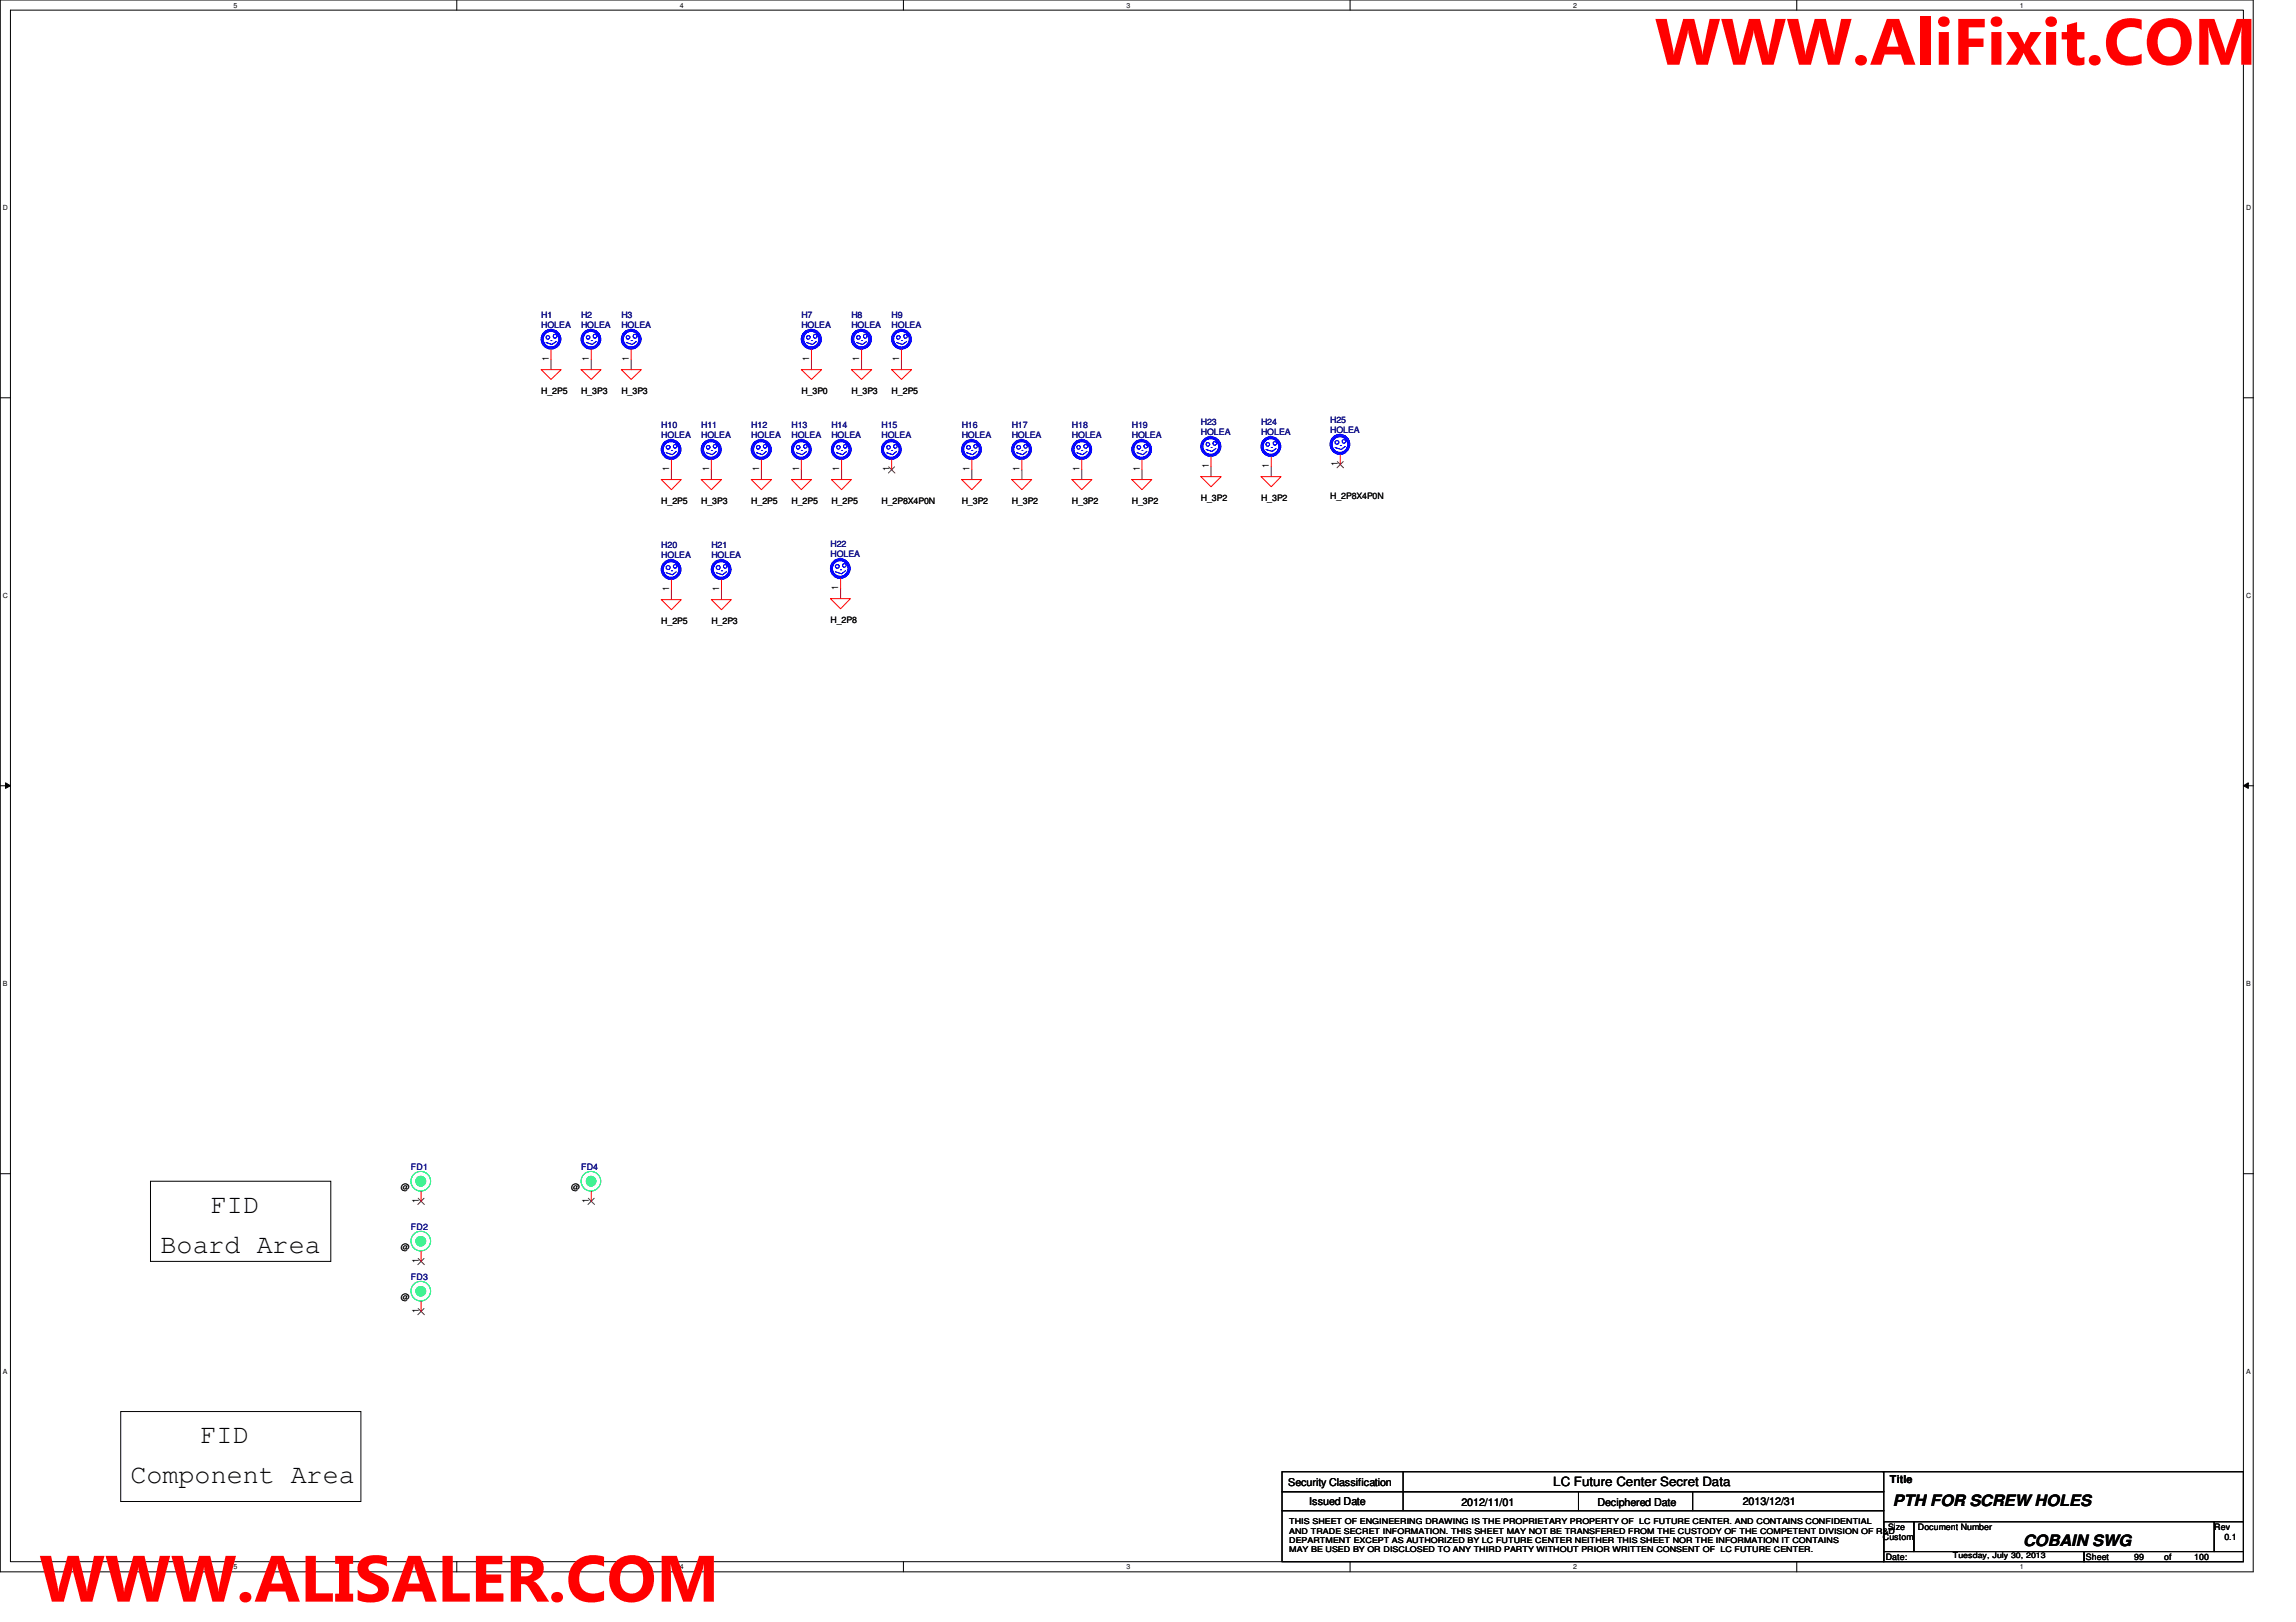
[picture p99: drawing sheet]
<svg xmlns="http://www.w3.org/2000/svg" width="297mm" height="210mm" viewBox="0 0 297 210" stroke-linecap="round" stroke-linejoin="round" font-family="sans-serif">
<defs><g id="words">
<g font-size="8.5" fill="#f00">
<text x="214.1" y="8.4">WWW.AliFixit.COM</text>
<text x="5.1" y="207.3">WWW.ALISALER.COM</text>
</g>
<g font-size="3.5">
<text x="27.3" y="156.9">FID</text>
<text x="20.8" y="162.1">Board Area</text>
<text x="16.9" y="191.9">Component Area</text>
<text x="25.9" y="186.7">FID</text>
</g>
<g font-size="2">
<text x="244.9" y="194.9">PTH FOR SCREW HOLES</text>
<text x="261.7" y="200.1">COBAIN SWG</text>
</g>
<text font-size="1.7" x="201" y="192.3">LC Future Center Secret Data</text>
<g font-size="1.4">
<text x="244.5" y="191.9">Title</text>
<text x="166.7" y="192.3">Security Classification</text>
<text x="169.4" y="194.7">Issued Date</text>
<text x="189.1" y="194.9">2012/11/01</text>
<text x="206.7" y="194.9">Deciphered Date</text>
<text x="225.5" y="194.7">2013/12/31</text>
</g>
<g font-size="1.2">
<text x="71" y="46.7" transform="rotate(-90 71 46.7)">1</text>
<text x="76.2" y="46.7" transform="rotate(-90 76.2 46.7)">1</text>
<text x="81.4" y="46.7" transform="rotate(-90 81.4 46.7)">1</text>
<text x="104.7" y="46.7" transform="rotate(-90 104.7 46.7)">1</text>
<text x="111.2" y="46.7" transform="rotate(-90 111.2 46.7)">1</text>
<text x="116.3" y="46.7" transform="rotate(-90 116.3 46.7)">1</text>
<text x="86.6" y="61" transform="rotate(-90 86.6 61)">1</text>
<text x="91.7" y="61" transform="rotate(-90 91.7 61)">1</text>
<text x="98.2" y="61" transform="rotate(-90 98.2 61)">1</text>
<text x="103.4" y="61" transform="rotate(-90 103.4 61)">1</text>
<text x="108.6" y="61" transform="rotate(-90 108.6 61)">1</text>
<text x="115.1" y="61" transform="rotate(-90 115.1 61)">1</text>
<text x="125.4" y="61" transform="rotate(-90 125.4 61)">1</text>
<text x="131.9" y="61" transform="rotate(-90 131.9 61)">1</text>
<text x="139.7" y="61" transform="rotate(-90 139.7 61)">1</text>
<text x="147.4" y="61" transform="rotate(-90 147.4 61)">1</text>
<text x="156.4" y="60.6" transform="rotate(-90 156.4 60.6)">1</text>
<text x="164.2" y="60.6" transform="rotate(-90 164.2 60.6)">1</text>
<text x="173.1" y="60.4" transform="rotate(-90 173.1 60.4)">1</text>
<text x="86.6" y="76.5" transform="rotate(-90 86.6 76.5)">1</text>
<text x="93" y="76.5" transform="rotate(-90 93 76.5)">1</text>
<text x="108.5" y="76.4" transform="rotate(-90 108.5 76.4)">1</text>
<text x="54.2" y="155.7" transform="rotate(-90 54.2 155.7)">1</text>
<text x="76.2" y="155.7" transform="rotate(-90 76.2 155.7)">1</text>
<text x="54.2" y="163.4" transform="rotate(-90 54.2 163.4)">1</text>
<text x="54.2" y="169.9" transform="rotate(-90 54.2 169.9)">1</text>
</g>
<g font-size="1.1" fill="#000080">
<text x="70" y="41.1">H1</text>
<text x="75.2" y="41.1">H2</text>
<text x="80.4" y="41.1">H3</text>
<text x="103.7" y="41.1">H7</text>
<text x="110.1" y="41.1">H8</text>
<text x="115.4" y="41.1">H9</text>
<text x="70" y="42.5">HOLEA</text>
<text x="75.2" y="42.5">HOLEA</text>
<text x="80.4" y="42.5">HOLEA</text>
<text x="103.7" y="42.5">HOLEA</text>
<text x="110.1" y="42.5">HOLEA</text>
<text x="115.4" y="42.5">HOLEA</text>
<text x="85.6" y="55.4">H10</text>
<text x="85.6" y="56.7">HOLEA</text>
<text x="90.7" y="55.4">H11</text>
<text x="90.7" y="56.7">HOLEA</text>
<text x="97.2" y="55.4">H12</text>
<text x="97.2" y="56.7">HOLEA</text>
<text x="102.4" y="55.4">H13</text>
<text x="102.4" y="56.7">HOLEA</text>
<text x="107.6" y="55.4">H14</text>
<text x="107.6" y="56.7">HOLEA</text>
<text x="114" y="55.4">H15</text>
<text x="114" y="56.7">HOLEA</text>
<text x="124.4" y="55.4">H16</text>
<text x="124.4" y="56.7">HOLEA</text>
<text x="130.9" y="55.4">H17</text>
<text x="130.9" y="56.7">HOLEA</text>
<text x="138.7" y="55.4">H18</text>
<text x="138.7" y="56.7">HOLEA</text>
<text x="146.4" y="55.4">H19</text>
<text x="146.4" y="56.7">HOLEA</text>
<text x="155.4" y="55">H23</text>
<text x="155.4" y="56.3">HOLEA</text>
<text x="163.1" y="55">H24</text>
<text x="163.1" y="56.3">HOLEA</text>
<text x="172.1" y="54.7">H25</text>
<text x="172.1" y="56">HOLEA</text>
<text x="85.6" y="71">H20</text>
<text x="92" y="71">H21</text>
<text x="107.4" y="70.8">H22</text>
<text x="85.6" y="72.2">HOLEA</text>
<text x="92" y="72.2">HOLEA</text>
<text x="107.4" y="72.1">HOLEA</text>
<text x="53.2" y="151.4">FD1</text>
<text x="75.2" y="151.4">FD4</text>
<text x="53.2" y="159.2">FD2</text>
<text x="53.2" y="165.7">FD3</text>
</g>
<g font-size="1.1">
<text x="70" y="51">H_2P5</text>
<text x="75.2" y="51">H_3P3</text>
<text x="80.4" y="51">H_3P3</text>
<text x="103.7" y="51">H_3P0</text>
<text x="110.1" y="51">H_3P3</text>
<text x="115.4" y="51">H_2P5</text>
<text x="85.6" y="65.2">H_2P5</text>
<text x="90.7" y="65.2">H_3P3</text>
<text x="97.2" y="65.2">H_2P5</text>
<text x="102.4" y="65.2">H_2P5</text>
<text x="107.6" y="65.2">H_2P5</text>
<text x="114" y="65.2">H_2P8X4P0N</text>
<text x="124.4" y="65.2">H_3P2</text>
<text x="130.9" y="65.2">H_3P2</text>
<text x="138.7" y="65.2">H_3P2</text>
<text x="146.4" y="65.2">H_3P2</text>
<text x="155.4" y="64.9">H_3P2</text>
<text x="163.1" y="64.9">H_3P2</text>
<text x="172.1" y="64.6">H_2P8X4P0N</text>
<text x="85.6" y="80.8">H_2P5</text>
<text x="92" y="80.8">H_2P3</text>
<text x="107.4" y="80.6">H_2P8</text>
<text x="51.9" y="154">@</text>
<text x="73.9" y="154">@</text>
<text x="51.9" y="161.8">@</text>
<text x="51.9" y="168.2">@</text>
<text x="243.6" y="199.3">Custom</text>
<text x="244" y="201.9">Date:</text>
<text x="244.3" y="198">Size</text>
<text x="248.1" y="198">Document Number</text>
<text x="269.9" y="201.9">Sheet</text>
<text x="276.1" y="201.9">99</text>
<text x="280" y="201.9">of</text>
<text x="283.9" y="201.9">100</text>
<text x="286.5" y="198">Rev</text>
<text x="287.8" y="199.3">0.1</text>
</g>
<g font-size="1">
<text x="166.8" y="197.3">THIS SHEET OF ENGINEERING DRAWING IS THE PROPRIETARY PROPERTY OF LC FUTURE CENTER. AND CONTAINS CONFIDENTIAL</text>
<text x="166.8" y="198.5">AND TRADE SECRET INFORMATION. THIS SHEET MAY NOT BE TRANSFERED FROM THE CUSTODY OF THE COMPETENT DIVISION OF R&amp;D</text>
<text x="166.8" y="199.6">DEPARTMENT EXCEPT AS AUTHORIZED BY LC FUTURE CENTER NEITHER THIS SHEET NOR THE INFORMATION IT CONTAINS</text>
<text x="166.8" y="200.8">MAY BE USED BY OR DISCLOSED TO ANY THIRD PARTY WITHOUT PRIOR WRITTEN CONSENT OF LC FUTURE CENTER.</text>
<text x="252.6" y="201.7">Tuesday, July 30, 2013</text>
</g>
<g font-size=".9">
<text x="30.2" y="1">5</text>
<text x="88" y="1">4</text>
<text x="145.8" y="1">3</text>
<text x="203.5" y="1">2</text>
<text x="261.3" y="1">1</text>
<text x=".4" y="27.2">D</text>
<text x="290.6" y="27.2">D</text>
<text x=".4" y="77.3">C</text>
<text x="290.6" y="77.3">C</text>
<text x=".4" y="127.6">B</text>
<text x="290.6" y="127.6">B</text>
<text x=".4" y="177.8">A</text>
<text x="290.6" y="177.8">A</text>
<text x="30.2" y="203.1">5</text>
<text x="88" y="203.1">4</text>
<text x="145.8" y="203.1">3</text>
<text x="203.5" y="203.1">2</text>
<text x="261.3" y="203.1">1</text>
</g>
</g></defs>
<path d="M0 0h291.5v203.4h-291.5zM1.4 1.3h288.8v200.8h-288.8z" fill="none" stroke="#000" stroke-width=".13"/>
<g fill="#fff">
<path d="M30.2 .2h.5v1h-.5z"/>
<path d="M30.2 202.3h.5v1h-.5z"/>
</g>
<path d="M59.1 0v1.3M59.1 202.1v1.3" fill="none" stroke="#000" stroke-width=".13"/>
<g fill="#fff">
<path d="M88 .2h.5v1h-.5z"/>
<path d="M88 202.3h.5v1h-.5z"/>
</g>
<path d="M116.9 0v1.3M116.9 202.1v1.3" fill="none" stroke="#000" stroke-width=".13"/>
<g fill="#fff">
<path d="M145.7 .2h.6v1h-.6z"/>
<path d="M145.7 202.3h.6v1h-.6z"/>
</g>
<path d="M174.7 0v1.3M174.7 202.1v1.3" fill="none" stroke="#000" stroke-width=".13"/>
<g fill="#fff">
<path d="M203.5 .2h.5v1h-.5z"/>
<path d="M203.5 202.3h.5v1h-.5z"/>
</g>
<path d="M232.4 0v1.3M232.4 202.1v1.3" fill="none" stroke="#000" stroke-width=".13"/>
<g fill="#fff">
<path d="M261.3 .2h.5v1h-.5z"/>
<path d="M261.3 202.3h.5v1h-.5z"/>
<path d="M.4 26.4h.6v1h-.6z"/>
<path d="M290.6 26.4h.6v1h-.6z"/>
<path d="M.4 76.5h.6v1.1h-.6z"/>
<path d="M290.6 76.5h.6v1.1h-.6z"/>
</g>
<path d="M0 51.5h1.4M290.2 51.5h1.3" fill="none" stroke="#000" stroke-width=".13"/>
<g fill="#fff">
<path d="M.4 126.7h.6v1.1h-.6z"/>
<path d="M290.6 126.7h.6v1.1h-.6z"/>
</g>
<path d="M0 101.7h1.4M.7 101.3l.7 .4-.7 .3zM290.2 101.7h1.3M290.2 101.7l.7-.4v.7z" fill="none" stroke="#000" stroke-width=".13"/>
<path d="M.7 101.3l.7 .4-.7 .3zM290.2 101.7l.7-.4v.7z" fill="#000"/>
<g fill="#fff">
<path d="M.4 177h.5v1h-.5z"/>
<path d="M290.6 177h.5v1h-.5z"/>
</g>
<g fill="none" stroke="#000" stroke-width=".13">
<path d="M0 151.9h1.4M19.5 152.9h23.3v10.3h-23.3zM290.2 151.9h1.3M15.6 182.7h31.1v11.6h-31.1zM165.9 190.5h77.8v2.5h-77.8zM165.9 193h77.8v2.5h-77.8zM165.9 195.5h77.8v6.6h-77.8zM181.5 190.5v5M204.2 193v2.5M219 193v2.5M243.6 190.5h46.6v6.4M243.7 196.9h3.9v3.9h-3.9z"/>
<path d="M247.6 196.9h38.9v3.9h-38.9zM286.5 196.9h3.7v3.9h-3.7zM243.7 200.8h25.9v1.3h-25.9zM269.6 200.8h20.6v1.3h-20.6z"/>
</g>
<g fill="none" stroke="#800040" stroke-width=".13">
<path d="M71.3 46.5v1.3M76.5 46.5v1.3M81.7 46.5v1.3M105 46.5v1.3M111.5 46.5v1.3M116.6 46.5v1.3M86.9 60.8v1.3M86.9 76.3v1.3M92 60.8v1.3M93.3 76.3v1.3M98.5 60.8v1.3M103.7 60.8v1.3"/>
<path d="M108.8 76.2v1.3M108.9 60.8v1.3M125.7 60.8v1.3M132.2 60.8v1.3M140 60.8v1.3M147.7 60.8v1.3M156.7 60.4v1.3M164.5 60.4v1.3"/>
</g>
<g fill="none" stroke="#f00" stroke-width=".13">
<path d="M70 47.8h2.6l-1.3 1.3zM71.3 45.2v1.3M75.2 47.8h2.6l-1.3 1.3zM76.5 45.2v1.3M80.4 47.8h2.6l-1.3 1.3zM81.7 45.2v1.3M86.9 59.5v1.3M103.7 47.8h2.6l-1.3 1.3zM105 45.2v1.3M108.9 59.5v1.3M110.1 47.8h2.7l-1.3 1.3zM111.5 45.2v1.3"/>
<path d="M115.4 47.8h2.5l-1.3 1.3zM115.4 59.5v1.3M125.7 59.5v1.3M132.2 59.5v1.3M140 59.5v1.3M164.5 59.1v1.3M85.6 62.1h2.5l-1.2 1.3zM85.6 77.6h2.5l-1.2 1.3zM90.7 62.1h2.6l-1.3 1.3zM92 77.6h2.6l-1.3 1.3zM97.2 62.1h2.6l-1.3 1.3zM102.4 62.1h2.6l-1.3 1.3z"/>
<path d="M107.4 77.5h2.6l-1.2 1.3zM107.6 62.1h2.5l-1.2 1.3zM124.4 62.1h2.6l-1.3 1.3zM130.9 62.1h2.6l-1.3 1.3zM138.7 62.1h2.6l-1.3 1.3zM146.4 62.1h2.6l-1.3 1.3zM155.4 61.7h2.6l-1.3 1.3zM163.1 61.7h2.6l-1.2 1.3z"/>
</g>
<g fill="none" stroke="#00f" stroke-width=".13">
<path d="M70.7 43.5h.3l.1 .1-.1 .2-.1 .1-.2-.1zM71.3 44.1h.1M71.6 43.3h.2l.2 .1v.3l-.2 .1-.2-.1zM72 44.2l-.6 .4-.7-.3M75.9 43.5h.3l.1 .1-.1 .2-.1 .1-.2-.1zM76.5 44.1h.1M76.8 43.3h.2l.2 .1-.1 .3-.1 .1-.2-.1zM77.1 44.2l-.5 .4-.7-.3M81.1 43.5h.3l.1 .1-.1 .2-.2 .1-.1-.1zM81.7 44.1h.1M82.3 44.2l-.5 .4-.8-.3M86.9 58.3h.1"/>
<path d="M87.2 57.6h.3l.1 .1-.1 .2-.2 .1-.1-.1zM87.5 58.4l-.5 .4-.8-.2M104.4 43.5h.3l.1 .1-.1 .2-.1 .1-.2-.1zM105 44.1h.1M105.3 43.3h.1l.3 .1-.1 .3-.2 .1-.1-.1zM105.6 44.2l-.5 .4-.8-.3M108.3 57.7h.3l.1 .2-.1 .1-.1 .1-.2-.1zM108.9 58.3h.1M109.2 57.6h.3l.1 .1-.1 .2-.2 .1-.1-.1zM109.5 58.4l-.5 .4-.8-.2M110.9 43.5h.3l.1 .1-.1 .2-.2 .1-.1-.1zM111.5 44.1h.1"/>
<path d="M111.8 43.3h.1l.2 .1v.3l-.2 .1-.1-.1zM112.1 44.2l-.5 .4-.8-.3M114.8 57.7h.3l.1 .2-.1 .1-.2 .1-.1-.1zM115.4 58.3h.1M115.7 57.6h.3l.1 .1-.1 .2-.2 .1-.1-.1zM116 58.4l-.5 .4-.8-.2M125.7 58.3h.2M126 57.6h.4v.1v.2l-.2 .1-.2-.1zM126.4 58.4l-.5 .4-.9-.2M132.2 58.3h.1M132.5 57.6h.3l.1 .1-.1 .2-.1 .1-.2-.1zM132.8 58.4l-.5 .4-.8-.2"/>
<path d="M139.4 57.7h.3l.1 .2-.1 .1-.2 .1-.1-.1zM140 58.3h.1M140.6 58.4l-.5 .4-.8-.2M163.8 57.3h.4v.2v.2h-.2h-.2zM164.5 57.9h.1M164.8 57.2h.3l.1 .2-.1 .1-.2 .1-.1-.1zM165.1 58l-.5 .4-.8-.2"/>
<circle cx="71.3" cy="43.9" r="1.02"/>
<circle cx="71.3" cy="43.9" r="1.27"/>
<circle cx="71.3" cy="43.9" r="1.14"/>
<circle cx="76.4" cy="43.9" r="1.02"/>
<circle cx="76.4" cy="43.9" r="1.27"/>
<circle cx="76.5" cy="43.9" r="1.14"/>
<circle cx="81.7" cy="43.9" r="1.02"/>
<circle cx="81.7" cy="43.9" r="1.27"/>
<circle cx="81.7" cy="43.9" r="1.14"/>
<circle cx="82.2" cy="43.5" r=".26"/>
<circle cx="86.4" cy="57.9" r=".25"/>
<circle cx="86.8" cy="58.2" r="1.02"/>
<circle cx="86.8" cy="58.2" r="1.27"/>
<circle cx="86.8" cy="58.2" r="1.14"/>
<circle cx="104.9" cy="43.9" r="1.01"/>
<circle cx="105" cy="43.9" r="1.28"/>
<circle cx="105" cy="43.9" r="1.15"/>
<circle cx="108.8" cy="58.2" r="1.02"/>
<circle cx="108.8" cy="58.2" r="1.27"/>
<circle cx="108.8" cy="58.2" r="1.14"/>
<circle cx="111.4" cy="43.9" r="1.01"/>
<circle cx="111.4" cy="43.9" r="1.28"/>
<circle cx="111.4" cy="43.9" r="1.15"/>
<circle cx="115.3" cy="58.2" r="1.02"/>
<circle cx="115.3" cy="58.2" r="1.27"/>
<circle cx="115.3" cy="58.2" r="1.14"/>
<circle cx="125.3" cy="57.9" r=".25"/>
<circle cx="125.7" cy="58.2" r="1.02"/>
<circle cx="125.7" cy="58.2" r="1.27"/>
<circle cx="125.7" cy="58.2" r="1.14"/>
<circle cx="131.8" cy="57.9" r=".25"/>
<circle cx="132.2" cy="58.2" r="1.02"/>
<circle cx="132.2" cy="58.2" r="1.27"/>
<circle cx="132.2" cy="58.2" r="1.14"/>
<circle cx="139.9" cy="58.2" r="1.02"/>
<circle cx="139.9" cy="58.2" r="1.27"/>
<circle cx="140" cy="58.2" r="1.14"/>
<circle cx="140.5" cy="57.8" r=".25"/>
<circle cx="164.4" cy="57.8" r="1.02"/>
<circle cx="164.4" cy="57.8" r="1.27"/>
<circle cx="164.4" cy="57.8" r="1.14"/>
</g>
<path d="M115 60.4l.8 .8M115.7 60.4l-.8 .8" fill="none" stroke="#804000" stroke-width=".13"/>
<circle cx="54.4" cy="160.6" r=".63" fill="#00ff80"/>
<g fill="none" stroke="#00ff80" stroke-width=".13">
<circle cx="54.4" cy="160.6" r="1.27"/>
<circle cx="54.4" cy="160.6" r=".63"/>
</g>
<circle cx="54.4" cy="160.6" r=".63" fill="#00ff80"/>
<g fill="none" stroke="#00ff80" stroke-width=".13">
<circle cx="54.4" cy="160.6" r="1.27"/>
<circle cx="54.4" cy="160.6" r=".63"/>
</g>
<path d="M92 59.5v1.3M54.5 161.9v1.3" fill="none" stroke="#f00" stroke-width=".13"/>
<path d="M54.1 162.9l.8 .8M54.9 162.9l-.8 .8" fill="none" stroke="#804000" stroke-width=".13"/>
<g fill="none" stroke="#00f" stroke-width=".13">
<path d="M91.5 57.7h.3l.1 .2-.1 .1-.2 .1-.1-.1zM92 58.3h.2M92.3 57.6h.4v.1v.2l-.2 .1-.2-.1zM92.7 58.4l-.5 .4-.8-.2"/>
<circle cx="92" cy="58.2" r="1.01"/>
<circle cx="92" cy="58.2" r="1.28"/>
<circle cx="92" cy="58.2" r="1.15"/>
</g>
<circle cx="76.5" cy="152.9" r=".63" fill="#00ff80"/>
<g fill="none" stroke="#00ff80" stroke-width=".13">
<circle cx="76.4" cy="152.9" r="1.27"/>
<circle cx="76.5" cy="152.9" r=".63"/>
</g>
<circle cx="76.5" cy="152.9" r=".63" fill="#00ff80"/>
<g fill="none" stroke="#00ff80" stroke-width=".13">
<circle cx="76.4" cy="152.9" r="1.27"/>
<circle cx="76.5" cy="152.9" r=".63"/>
</g>
<path d="M103.7 59.5v1.3M156.7 59.1v1.3M93.3 75v1.3M76.5 154.2v1.2" fill="none" stroke="#f00" stroke-width=".13"/>
<path d="M76.1 155.1l.8 .8M76.9 155.1l-.8 .8" fill="none" stroke="#804000" stroke-width=".13"/>
<g fill="none" stroke="#00f" stroke-width=".13">
<path d="M103.1 57.7h.3l.1 .2-.1 .1-.2 .1-.1-.1zM103.7 58.3h.1M104 57.6h.4v.1v.2l-.2 .1-.2-.1zM104.3 58.4l-.5 .4-.8-.2M156.1 57.3h.3l.1 .2-.1 .2h-.2h-.1zM156.7 57.9h.1M157 57.2h.3l.1 .2-.1 .1-.2 .1-.1-.1zM157.3 58l-.5 .4-.8-.2M93.3 73.9h.2M93.7 73.1h.3l.1 .2-.1 .2h-.2h-.1zM94 74l-.5 .4-.8-.3"/>
<circle cx="103.7" cy="58.2" r="1.02"/>
<circle cx="103.7" cy="58.2" r="1.27"/>
<circle cx="103.7" cy="58.2" r="1.14"/>
<circle cx="156.6" cy="57.8" r="1.02"/>
<circle cx="156.6" cy="57.8" r="1.14"/>
<circle cx="156.7" cy="57.8" r="1.28"/>
<circle cx="92.9" cy="73.4" r=".26"/>
<circle cx="93.3" cy="73.7" r="1.02"/>
<circle cx="93.3" cy="73.7" r="1.27"/>
<circle cx="93.3" cy="73.7" r="1.14"/>
</g>
<circle cx="54.4" cy="167.1" r=".63" fill="#00ff80"/>
<g fill="none" stroke="#00ff80" stroke-width=".13">
<circle cx="54.4" cy="167.1" r="1.27"/>
<circle cx="54.4" cy="167.1" r=".63"/>
</g>
<circle cx="54.4" cy="167.1" r=".63" fill="#00ff80"/>
<g fill="none" stroke="#00ff80" stroke-width=".13">
<circle cx="54.4" cy="167.1" r="1.27"/>
<circle cx="54.4" cy="167.1" r=".63"/>
</g>
<path d="M98.5 59.5v1.3M116.6 45.2v1.3M147.7 59.5v1.3M173.4 58.8v1.3M108.8 74.9v1.3M54.5 168.4v1.3" fill="none" stroke="#f00" stroke-width=".13"/>
<path d="M173 59.7l.8 .8M173.8 59.7l-.8 .8M54.1 169.3l.8 .8M54.9 169.3l-.8 .8" fill="none" stroke="#804000" stroke-width=".13"/>
<g fill="none" stroke="#00f" stroke-width=".13">
<path d="M97.9 57.7h.4v.2v.1l-.2 .1-.2-.1zM98.5 58.3h.1M98.8 57.6h.3l.1 .1-.1 .2-.1 .1-.2-.1zM99.1 58.4l-.5 .4-.7-.2M116 43.5h.4l.1 .1-.1 .2-.2 .1-.2-.1zM116.6 44.1h.2M117 43.3h.1l.2 .1v.3l-.2 .1-.1-.1zM117.3 44.2l-.5 .4-.8-.3M147.2 57.7h.3l.1 .2-.1 .1-.2 .1-.1-.1zM147.7 58.3h.2M148.1 57.6h.3l.1 .1-.1 .2-.2 .1-.1-.1zM148.4 58.4l-.5 .4-.8-.2"/>
<path d="M173.4 57.7h.1M173.7 57h.3l.1 .1-.1 .2-.1 .1-.2-.1zM174 57.8l-.5 .4-.8-.3M108.8 73.7h.1M109.1 73h.3l.1 .2-.1 .1-.2 .1-.1-.1zM109.4 73.9l-.5 .4-.8-.3"/>
<circle cx="98.5" cy="58.2" r="1.01"/>
<circle cx="98.5" cy="58.2" r="1.28"/>
<circle cx="98.5" cy="58.2" r="1.15"/>
<circle cx="116.6" cy="43.9" r="1.02"/>
<circle cx="116.6" cy="43.9" r="1.27"/>
<circle cx="116.6" cy="43.9" r="1.14"/>
<circle cx="147.7" cy="58.2" r="1.02"/>
<circle cx="147.7" cy="58.2" r="1.27"/>
<circle cx="147.7" cy="58.2" r="1.14"/>
<circle cx="173" cy="57.2" r=".25"/>
<circle cx="173.3" cy="57.5" r="1.28"/>
<circle cx="173.3" cy="57.5" r="1.02"/>
<circle cx="173.4" cy="57.5" r="1.14"/>
<circle cx="108.3" cy="73.3" r=".25"/>
<circle cx="108.7" cy="73.6" r="1.02"/>
<circle cx="108.7" cy="73.6" r="1.27"/>
<circle cx="108.7" cy="73.6" r="1.14"/>
</g>
<circle cx="54.4" cy="152.9" r=".64" fill="#00ff80"/>
<g fill="none" stroke="#00ff80" stroke-width=".13">
<circle cx="54.4" cy="152.9" r=".64"/>
<circle cx="54.4" cy="152.9" r="1.27"/>
</g>
<circle cx="54.4" cy="152.9" r=".64" fill="#00ff80"/>
<g fill="none" stroke="#00ff80" stroke-width=".13">
<circle cx="54.4" cy="152.9" r=".64"/>
<circle cx="54.4" cy="152.9" r="1.27"/>
</g>
<path d="M86.9 75v1.3M54.5 154.2v1.2" fill="none" stroke="#f00" stroke-width=".13"/>
<path d="M54.1 155.1l.8 .8M54.9 155.1l-.8 .8" fill="none" stroke="#804000" stroke-width=".13"/>
<g fill="none" stroke="#00f" stroke-width=".13">
<path d="M86.9 73.9h.1M87.2 73.1h.3l.1 .2-.1 .2h-.2h-.1zM87.5 74l-.5 .4-.8-.3"/>
<circle cx="86.4" cy="73.4" r=".26"/>
<circle cx="86.8" cy="73.7" r="1.02"/>
<circle cx="86.8" cy="73.7" r="1.27"/>
<circle cx="86.8" cy="73.7" r="1.14"/>
</g>
<use href="#words"/>
</svg>
